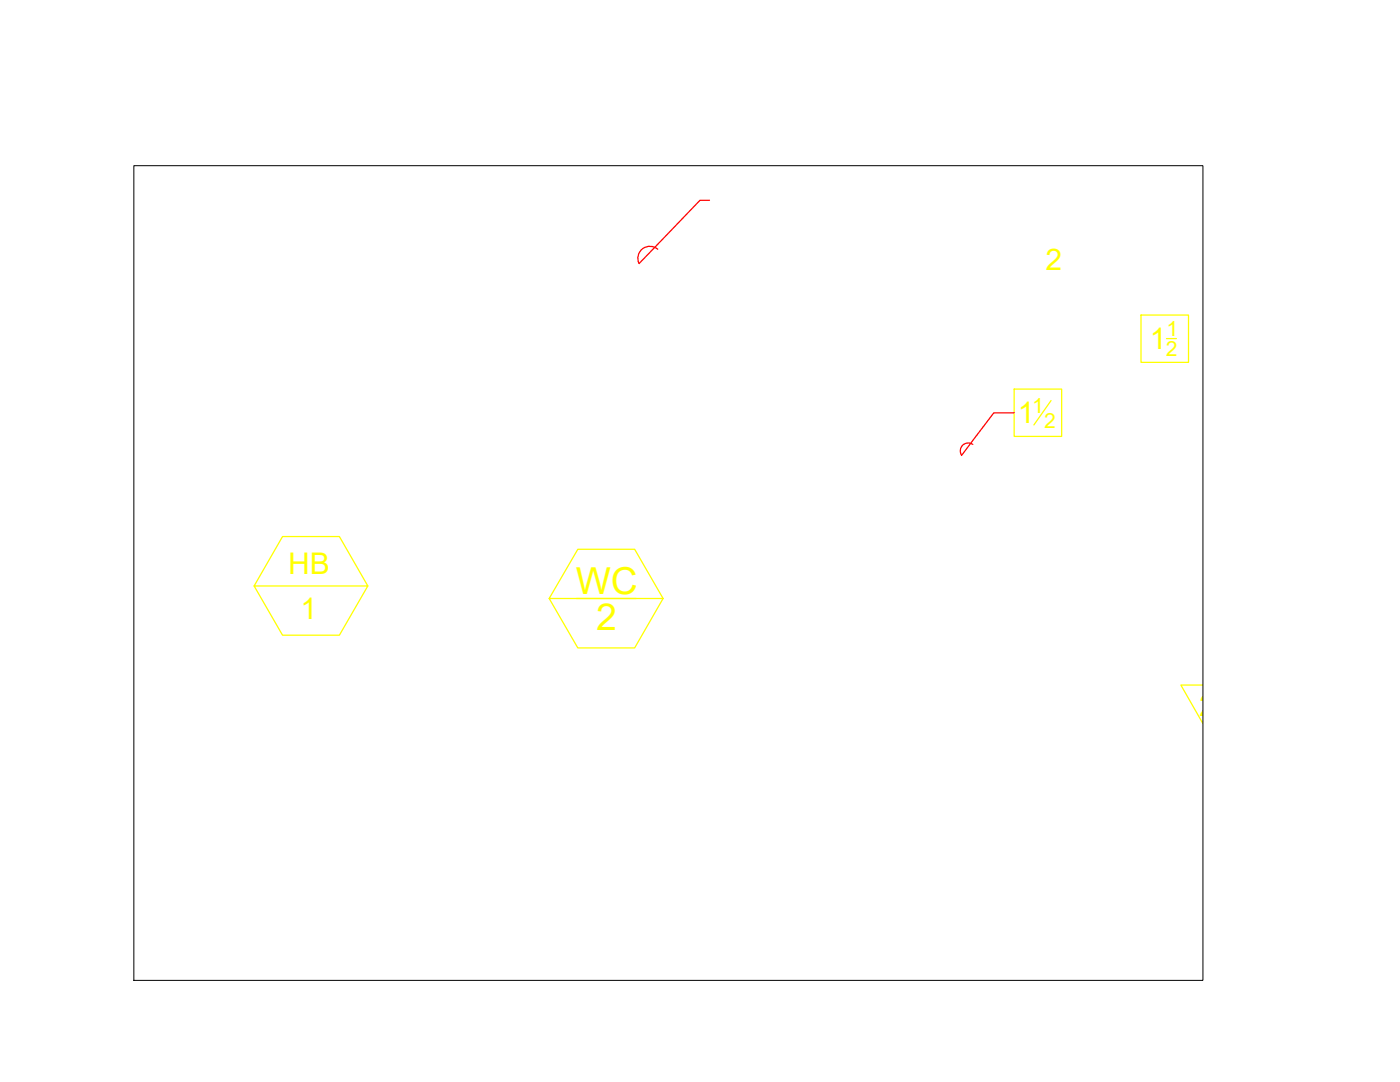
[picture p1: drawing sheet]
<svg xmlns="http://www.w3.org/2000/svg" width="279mm" height="216mm" viewBox="0 0 279 216" stroke-linecap="round" stroke-linejoin="round" font-family="sans-serif">
<defs><g id="words">
<g font-size="7.4" fill="#ff0">
<text x="114.9" y="118.5">WC</text>
<text x="119" y="125.6">2</text>
</g>
<g font-size="6" fill="#ff0">
<text x="208.7" y="53.9">2</text>
<text x="229.5" y="69.7">1</text>
<text x="203.1" y="84.5">1</text>
<text x="57.5" y="114.6">HB</text>
<text x="59.9" y="123.5">1</text>
<text x="239.3" y="142.9">2</text>
</g>
<g font-size="4.2" fill="#ff0">
<text x="232.7" y="71.1">2</text>
<text x="232.8" y="67.1">1</text>
<text x="206" y="82.4">1</text>
<text x="208.4" y="85.3">2</text>
</g>
</g></defs>
<path d="M202.4 77.6h9.5v9.5h-9.5zM209.8 79.9l-3.5 4.9M227.7 62.9h9.5v9.4h-9.5zM232.8 67.6h2M50.7 116.9l5.7-9.8h11.3l5.7 9.8-5.7 9.8h-11.3l-5.7-9.8h22.7M109.6 119.4l5.7-9.8h11.4l5.6 9.8-5.6 9.9h-11.4l-5.7-9.9h22.7M115 119.4h12M240 136.7h-4.3l4.3 7.6" fill="none" stroke="#ff0" stroke-width=".25"/>
<path d="M141.6 40h-1.9l-12.2 12.6a2.39 2.39 0 0 1 .7-3 2.39 2.39 0 0 1 3.1 .1M194.1 88.7a1.59 1.59 0 0 0-2 .1 1.59 1.59 0 0 0-.2 2M202.4 82.4h-4.1l-6.4 8.5" fill="none" stroke="#f00" stroke-width=".25"/>
<path d="M26.7 33.1h213.4v162.5h-213.4z" fill="none" stroke="#000" stroke-width=".2"/>
<use href="#words"/>
</svg>
